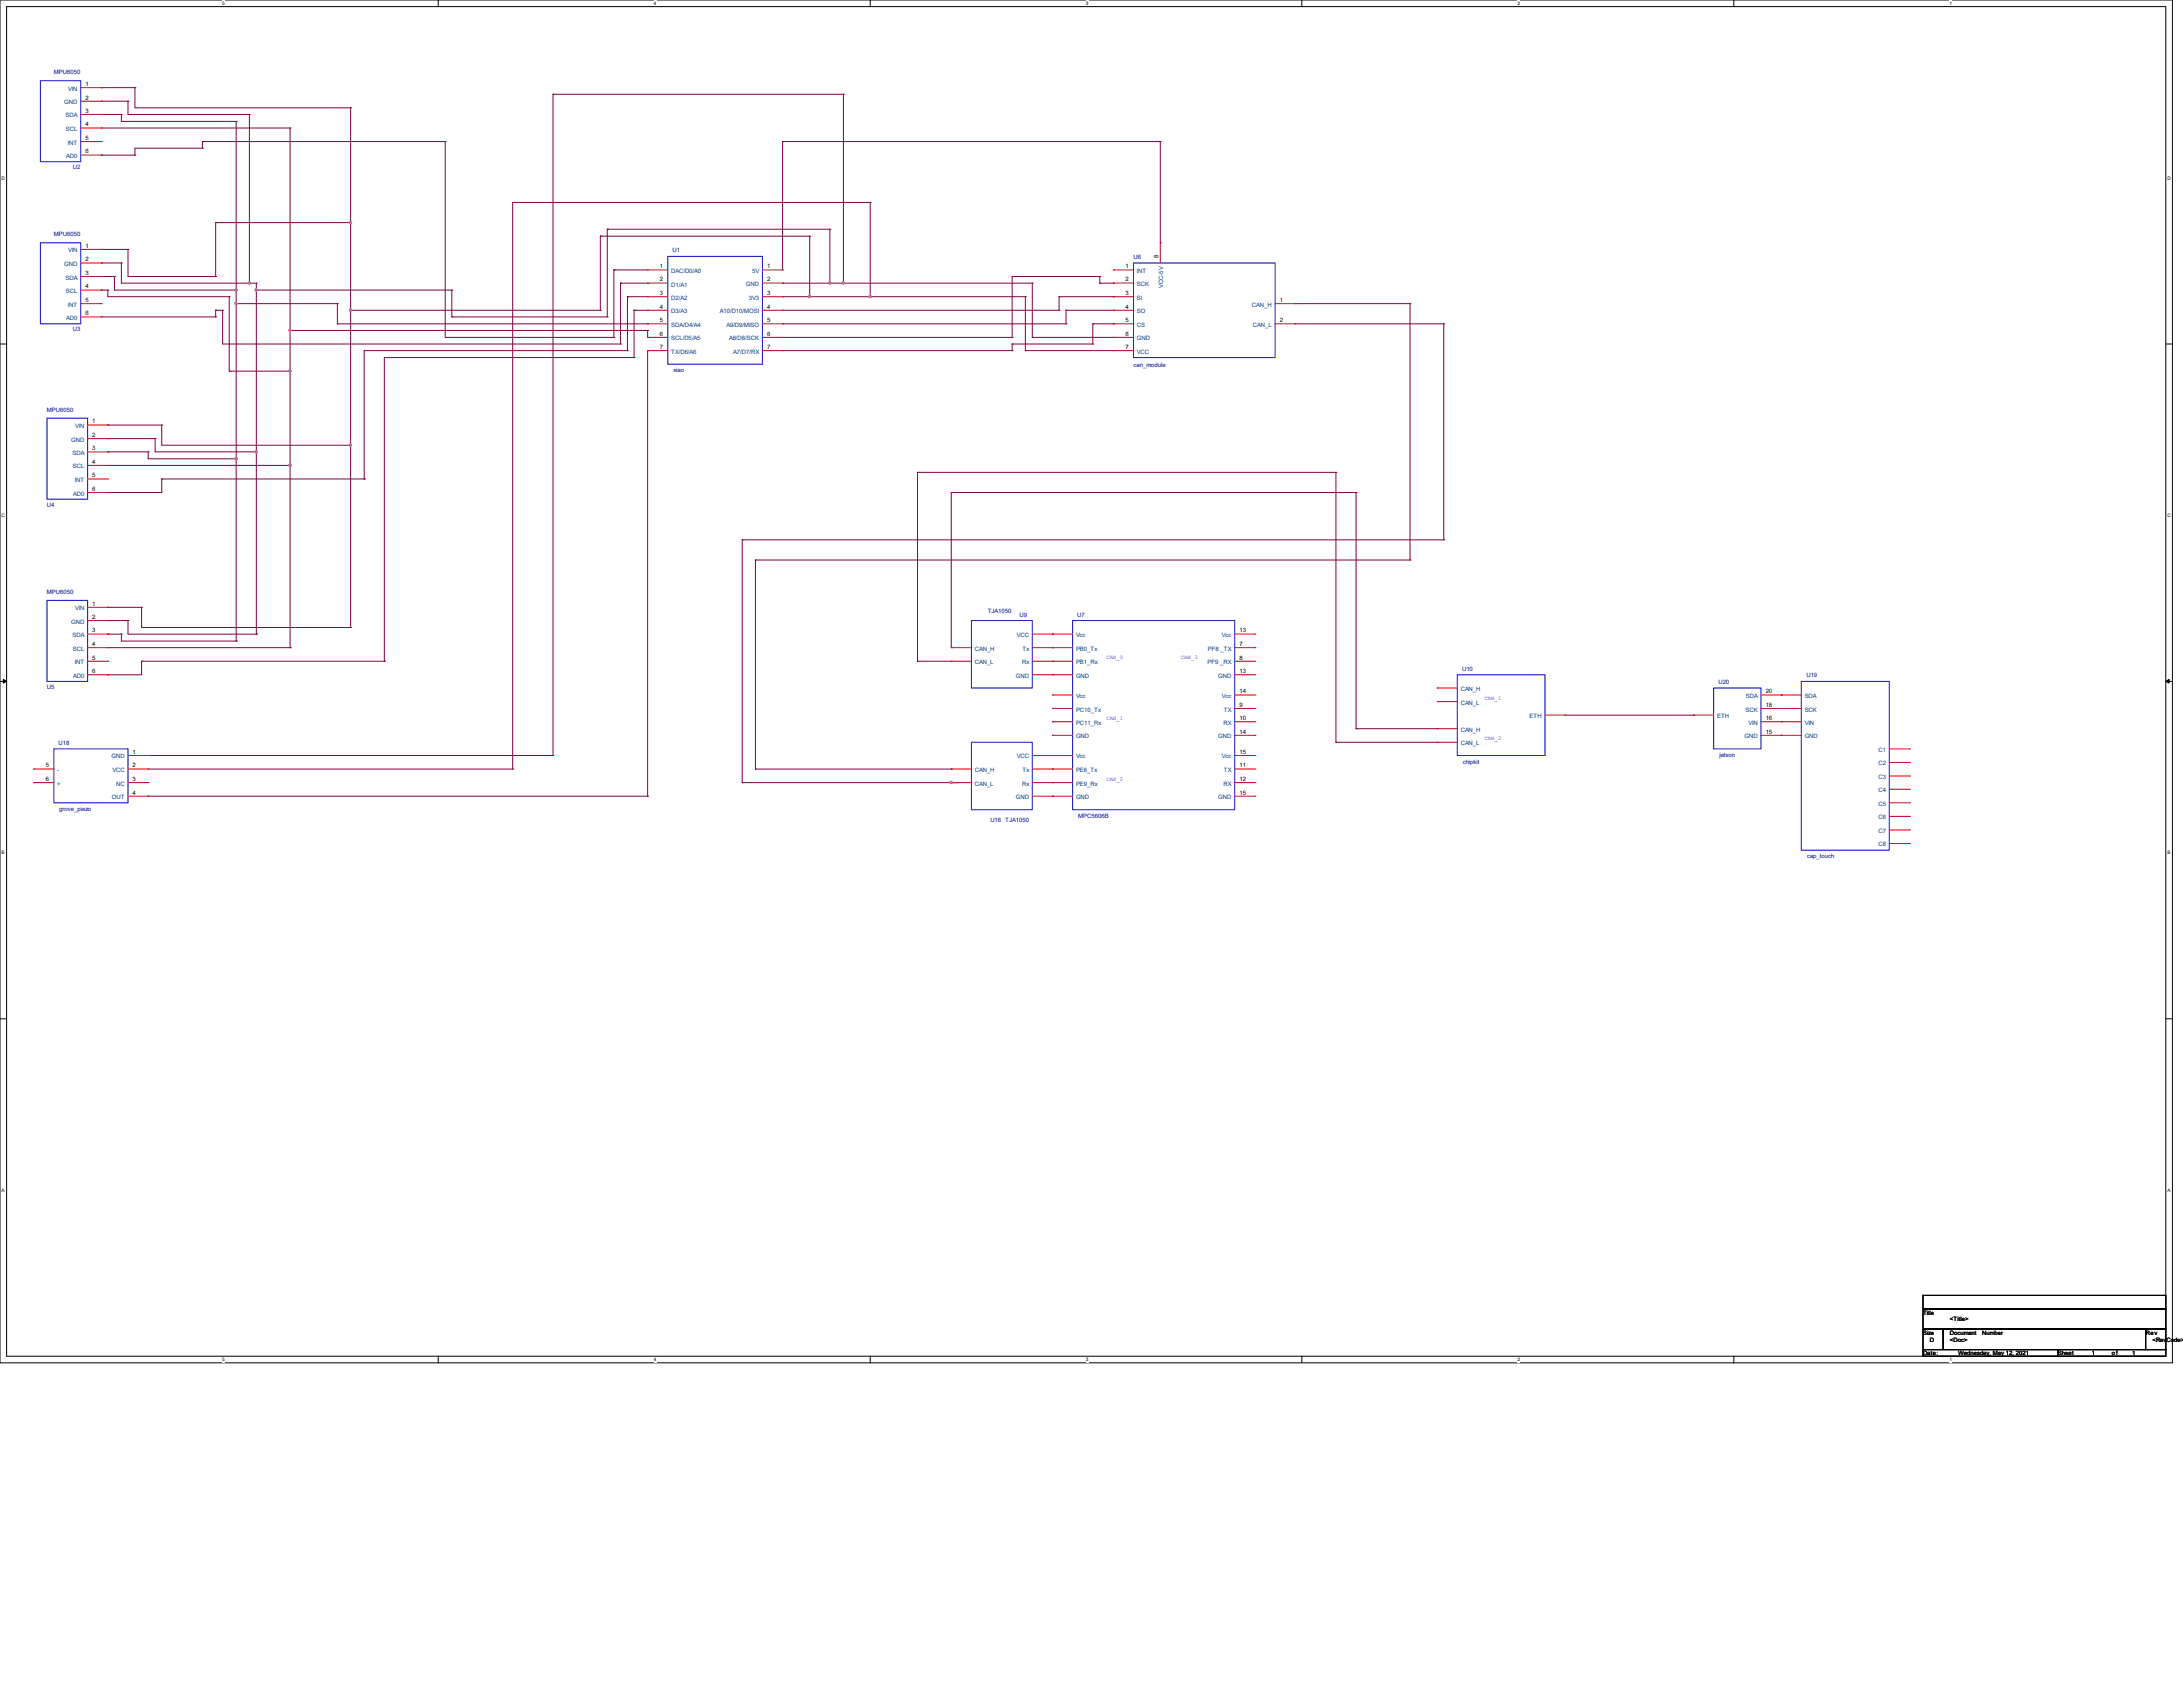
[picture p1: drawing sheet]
<svg xmlns="http://www.w3.org/2000/svg" width="279mm" height="216mm" viewBox="0 0 279 216" stroke-linecap="round" stroke-linejoin="round" font-family="sans-serif">
<defs><g id="words">
<g font-size=".8" fill="#000080">
<text x="6.9" y="9.5">MPU6050</text>
<text x="9.3" y="21.7">U2</text>
<text x="6.9" y="30.2">MPU6050</text>
<text x="86.1" y="32.3">U1</text>
<text x="145.1" y="33.1">U6</text>
<text x="9.3" y="42.4">U3</text>
<text x="86.2" y="47.7">xiao</text>
<text x="145.1" y="47">can_module</text>
<text x="6" y="52.7">MPU6050</text>
<text x="6" y="64.9">U4</text>
<text x="6" y="76">MPU6050</text>
<text x="126.4" y="78.4">TJA1050</text>
<text x="130.5" y="79">U9</text>
<text x="137.9" y="79">U7</text>
<text x="6" y="88.2">U5</text>
<text x="187.1" y="85.9">U10</text>
<text x="219.9" y="87.6">U20</text>
<text x="231.2" y="86.7">U19</text>
<text x="7.5" y="95.3">U18</text>
<text x="187.2" y="97.8">chipkit</text>
<text x="220.1" y="96.9">jetson</text>
<text x="7.6" y="103.8">grove_piezo</text>
<text x="126.8" y="105.2">U16 TJA1050</text>
<text x="138" y="104.7">MPC5606B</text>
<text x="231.3" y="109.9">cap_touch</text>
</g>
<g font-size=".8" fill="#004080">
<text x="8.7" y="11.6">VIN</text>
<text x="8.2" y="13.3">GND</text>
<text x="8.4" y="15">SDA</text>
<text x="8.4" y="16.8">SCL</text>
<text x="8.5" y="20.2">AD0</text>
<text x="8.7" y="18.5">INT</text>
<text x="8.2" y="34">GND</text>
<text x="8.4" y="35.8">SDA</text>
<text x="8.7" y="32.3">VIN</text>
<text x="85.9" y="34.9">DAC/D0/A0</text>
<text x="96.3" y="34.9">5V</text>
<text x="145.5" y="34.9">INT</text>
<text x="8.4" y="37.5">SCL</text>
<text x="8.5" y="40.9">AD0</text>
<text x="8.7" y="39.2">INT</text>
<text x="85.9" y="36.7">D1/A1</text>
<text x="85.9" y="38.4">D2/A2</text>
<text x="85.9" y="40.1">D3/A3</text>
<text x="85.9" y="41.8">SDA/D4/A4</text>
<text x="92.1" y="40.1">A10/D10/MOSI</text>
<text x="93" y="41.8">A9/D9/MISO</text>
<text x="95.5" y="36.6">GND</text>
<text x="95.8" y="38.4">3V3</text>
<text x="145.5" y="36.6">SCK</text>
<text x="145.5" y="38.4">SI</text>
<text x="145.5" y="40.1">SO</text>
<text x="145.5" y="41.8">CS</text>
<text x="148.9" y="36.9" transform="rotate(-90 148.9 36.9)">VCC-5V</text>
<text x="160.2" y="39.2">CAN_H</text>
<text x="160.4" y="41.8">CAN_L</text>
<text x="85.9" y="43.6">SCL/D5/A5</text>
<text x="85.9" y="45.3">TX/D6/A6</text>
<text x="93.3" y="43.6">A8/D8/SCK</text>
<text x="93.9" y="45.3">A7/D7/RX</text>
<text x="145.5" y="43.6">GND</text>
<text x="145.5" y="45.3">VCC</text>
<text x="9.1" y="56.5">GND</text>
<text x="9.3" y="58.2">SDA</text>
<text x="9.3" y="59.9">SCL</text>
<text x="9.6" y="54.8">VIN</text>
<text x="9.4" y="63.4">AD0</text>
<text x="9.6" y="61.7">INT</text>
<text x="9.1" y="79.8">GND</text>
<text x="9.3" y="81.5">SDA</text>
<text x="9.3" y="83.3">SCL</text>
<text x="9.6" y="78.1">VIN</text>
<text x="124.8" y="83.3">CAN_H</text>
<text x="130.1" y="81.5">VCC</text>
<text x="130.9" y="83.3">Tx</text>
<text x="137.7" y="83.3">PB0_Tx</text>
<text x="137.7" y="81.5">Vcc</text>
<text x="154.6" y="83.3">PF8 _TX</text>
<text x="156.4" y="81.5">Vcc</text>
<text x="9.4" y="86.7">AD0</text>
<text x="9.6" y="85">INT</text>
<text x="124.8" y="85">CAN_L</text>
<text x="130" y="86.7">GND</text>
<text x="130.8" y="85">Rx</text>
<text x="137.7" y="89.3">Vcc</text>
<text x="137.7" y="86.7">GND</text>
<text x="137.7" y="85">PB1_Rx</text>
<text x="154.6" y="85">PF9 _RX</text>
<text x="155.9" y="86.7">GND</text>
<text x="156.4" y="89.3">Vcc</text>
<text x="187" y="88.4">CAN_H</text>
<text x="223.4" y="89.3">SDA</text>
<text x="231" y="89.3">SDA</text>
<text x="137.7" y="91.1">PC10_Tx</text>
<text x="137.7" y="92.8">PC11_Rx</text>
<text x="137.7" y="94.5">GND</text>
<text x="155.9" y="94.5">GND</text>
<text x="156.6" y="92.8">RX</text>
<text x="156.6" y="91.1">TX</text>
<text x="187" y="90.2">CAN_L</text>
<text x="187" y="93.6">CAN_H</text>
<text x="187" y="95.4">CAN_L</text>
<text x="195.8" y="91.9">ETH</text>
<text x="219.8" y="91.9">ETH</text>
<text x="223.3" y="94.5">GND</text>
<text x="223.4" y="91.1">SCK</text>
<text x="223.8" y="92.8">VIN</text>
<text x="231" y="94.5">GND</text>
<text x="231" y="92.8">VIN</text>
<text x="231" y="91.1">SCK</text>
<text x="7.3" y="98.8">-</text>
<text x="7.3" y="100.5">+</text>
<text x="14.3" y="97.1">GND</text>
<text x="14.4" y="98.8">VCC</text>
<text x="14.9" y="100.5">NC</text>
<text x="124.8" y="98.8">CAN_H</text>
<text x="124.8" y="100.5">CAN_L</text>
<text x="130.1" y="97.1">VCC</text>
<text x="130.8" y="100.5">Rx</text>
<text x="130.9" y="98.8">Tx</text>
<text x="137.7" y="98.8">PE8_Tx</text>
<text x="137.7" y="100.5">PE9_Rx</text>
<text x="137.7" y="97.1">Vcc</text>
<text x="156.4" y="97.1">Vcc</text>
<text x="156.6" y="100.5">RX</text>
<text x="156.6" y="98.8">TX</text>
<text x="240.4" y="96.2">C1</text>
<text x="240.4" y="98">C2</text>
<text x="240.4" y="99.7">C3</text>
<text x="240.4" y="101.4">C4</text>
<text x="14.3" y="102.3">OUT</text>
<text x="130" y="102.3">GND</text>
<text x="137.7" y="102.3">GND</text>
<text x="155.9" y="102.3">GND</text>
<text x="240.4" y="103.1">C5</text>
<text x="240.4" y="104.9">C6</text>
<text x="240.4" y="106.6">C7</text>
<text x="240.4" y="108.3">C8</text>
</g>
<g font-size=".8">
<text x="10.9" y="11">1</text>
<text x="10.9" y="12.7">2</text>
<text x="10.9" y="14.4">3</text>
<text x="10.9" y="16.2">4</text>
<text x="10.9" y="17.9">5</text>
<text x="10.9" y="19.6">6</text>
<text x="10.9" y="31.7">1</text>
<text x="10.9" y="33.4">2</text>
<text x="10.9" y="35.2">3</text>
<text x="84.5" y="34.3">1</text>
<text x="98.2" y="34.3">1</text>
<text x="144.1" y="34.3">1</text>
<text x="148.3" y="33.1" transform="rotate(-90 148.3 33.1)">8</text>
<text x="10.9" y="36.9">4</text>
<text x="10.9" y="38.6">5</text>
<text x="10.9" y="40.3">6</text>
<text x="84.5" y="36">2</text>
<text x="84.5" y="37.8">3</text>
<text x="84.5" y="39.5">4</text>
<text x="84.5" y="41.2">5</text>
<text x="98.2" y="36">2</text>
<text x="98.2" y="37.8">3</text>
<text x="98.2" y="39.5">4</text>
<text x="98.2" y="41.2">5</text>
<text x="144.1" y="36">2</text>
<text x="144.1" y="37.8">3</text>
<text x="144.1" y="39.5">4</text>
<text x="144.1" y="41.2">5</text>
<text x="163.8" y="38.6">1</text>
<text x="163.8" y="41.2">2</text>
<text x="84.5" y="43">6</text>
<text x="84.5" y="44.7">7</text>
<text x="98.2" y="43">6</text>
<text x="98.2" y="44.7">7</text>
<text x="144.1" y="43">6</text>
<text x="144.1" y="44.7">7</text>
<text x="11.8" y="54.2">1</text>
<text x="11.8" y="55.9">2</text>
<text x="11.8" y="57.6">3</text>
<text x="11.8" y="59.4">4</text>
<text x="11.8" y="61.1">5</text>
<text x="11.8" y="62.8">6</text>
<text x="11.8" y="77.5">1</text>
<text x="11.8" y="79.2">2</text>
<text x="11.8" y="80.9">3</text>
<text x="11.8" y="82.7">4</text>
<text x="158.6" y="82.7">7</text>
<text x="158.6" y="80.9">13</text>
<text x="11.8" y="84.4">5</text>
<text x="11.8" y="86.1">6</text>
<text x="158.6" y="84.4">8</text>
<text x="158.6" y="88.7">14</text>
<text x="158.6" y="86.1">13</text>
<text x="226" y="88.7">20</text>
<text x="158.6" y="90.5">9</text>
<text x="158.6" y="92.2">10</text>
<text x="158.6" y="93.9">14</text>
<text x="226" y="90.5">18</text>
<text x="226" y="92.2">16</text>
<text x="226" y="93.9">15</text>
<text x="5.9" y="98.2">5</text>
<text x="5.9" y="99.9">6</text>
<text x="17" y="96.5">1</text>
<text x="17" y="98.2">2</text>
<text x="17" y="99.9">3</text>
<text x="17" y="101.7">4</text>
<text x="158.6" y="98.2">11</text>
<text x="158.6" y="99.9">12</text>
<text x="158.6" y="96.5">15</text>
<text x="158.6" y="101.7">15</text>
<text x="246.1" y="168.2">Title</text>
<text x="246.1" y="170.8">Size</text>
<text x="246.1" y="173.4">Date:</text>
<text x="247" y="171.7">D</text>
<text x="249.6" y="170.8">Document</text>
<text x="249.6" y="171.7">&lt;Doc&gt;</text>
<text x="249.6" y="169.1">&lt;Title&gt;</text>
<text x="250.6" y="173.4">Wednesday, May 12, 2021</text>
<text x="253.7" y="170.8">Number</text>
<text x="263.4" y="173.4">Sheet</text>
<text x="267.7" y="173.4">1</text>
<text x="270.3" y="173.4">of</text>
<text x="272.9" y="173.4">1</text>
<text x="274.6" y="170.8">Rev</text>
<text x="275.5" y="171.7">&lt;RevCode&gt;</text>
</g>
<g font-size=".7" fill="#00f">
<text x="141.6" y="84.4">CAN_0</text>
<text x="151.1" y="84.4">CAN_3</text>
<text x="190" y="89.6">CAN_1</text>
<text x="141.6" y="92.2">CAN_1</text>
<text x="190" y="94.7">CAN_2</text>
<text x="141.6" y="99.9">CAN_2</text>
</g>
<g font-size=".6">
<text x="28.4" y=".6">5</text>
<text x="83.7" y=".6">4</text>
<text x="139" y=".6">3</text>
<text x="194.2" y=".6">2</text>
<text x="249.5" y=".6">1</text>
<text x=".2" y="23">D</text>
<text x="277.4" y="23">D</text>
<text x=".2" y="66.2">C</text>
<text x="277.4" y="66.2">C</text>
<text x=".2" y="109.3">B</text>
<text x="277.4" y="109.3">B</text>
<text x=".2" y="152.5">A</text>
<text x="277.4" y="152.5">A</text>
<text x="28.4" y="174.2">5</text>
<text x="83.7" y="174.2">4</text>
<text x="139" y="174.2">3</text>
<text x="194.2" y="174.2">2</text>
<text x="249.5" y="174.2">1</text>
</g>
</g></defs>
<path d="M0 0h278v174.4h-278zM.8 .8h276.4v172.8h-276.4z" fill="none" stroke="#000" stroke-width=".13"/>
<g fill="#fff">
<path d="M28.4 .1h.3v.7h-.3z"/>
<path d="M28.4 173.7h.3v.6h-.3z"/>
</g>
<path d="M56.1 0v.8M56.1 173.6v.8" fill="none" stroke="#000" stroke-width=".13"/>
<g fill="#fff">
<path d="M83.7 .1h.3v.7h-.3z"/>
<path d="M83.7 173.7h.3v.6h-.3z"/>
</g>
<path d="M111.4 0v.8M111.4 173.6v.8" fill="none" stroke="#000" stroke-width=".13"/>
<g fill="#fff">
<path d="M139 .1h.3v.7h-.3z"/>
<path d="M139 173.7h.3v.6h-.3z"/>
</g>
<path d="M166.6 0v.8M166.6 173.6v.8" fill="none" stroke="#000" stroke-width=".13"/>
<g fill="#fff">
<path d="M194.2 .1h.3v.7h-.3z"/>
<path d="M194.2 173.7h.3v.6h-.3z"/>
</g>
<path d="M221.9 0v.8M221.9 173.6v.8" fill="none" stroke="#000" stroke-width=".13"/>
<g fill="#fff">
<path d="M249.5 .1h.3v.7h-.3z"/>
<path d="M249.5 173.7h.3v.6h-.3z"/>
<path d="M.2 22.4h.4v.7h-.4z"/>
<path d="M277.4 22.4h.4v.7h-.4z"/>
<path d="M.2 65.6h.4v.7h-.4z"/>
<path d="M277.4 65.6h.4v.7h-.4z"/>
</g>
<path d="M0 44h.8M277.2 44h.8" fill="none" stroke="#000" stroke-width=".13"/>
<g fill="#fff">
<path d="M.2 108.8h.4v.7h-.4z"/>
<path d="M277.4 108.8h.4v.7h-.4z"/>
</g>
<path d="M0 87.2h.8M277.2 87.2h.8" fill="none" stroke="#000" stroke-width=".13"/>
<path d="M.4 87l.4 .2-.4 .2zM277.2 87.2l.4-.2v.4z" fill="#000" stroke="#000" stroke-width=".13"/>
<g fill="#fff">
<path d="M.2 152h.4v.7h-.4z"/>
<path d="M277.4 152h.4v.7h-.4z"/>
</g>
<path d="M0 130.4h.8M277.2 130.4h.8M246.1 165.8h31.1v1.7h-31.1zM246.1 167.5h31.1v2.6h-31.1zM246.1 170.1h2.6v2.6h-2.6zM246.1 172.7h17.3v.9h-17.3zM248.7 170.1h25.9v2.6h-25.9zM263.4 172.7h13.8v.9h-13.8zM274.6 170.1h2.6v2.6h-2.6z" fill="none" stroke="#000" stroke-width=".13"/>
<g fill="none" stroke="#800040" stroke-width=".13">
<path d="M13 11.2h.1M13 13h.1M13 14.6h.1M13 19.9h.1M13 11.2h4.3M13 13h3.4M13 14.6h2.5M13 16.4h24.1M13 19.9h4.3M15.5 14.6h.1M15.5 14.6v.9h14.7M16.4 13h.1"/>
<path d="M16.4 13v1.6h15.5M17.3 11.2h.1M17.3 19.9h.1M17.3 11.2v2.6h27.6M25.9 18.1h.1M25.9 19h.1M25.9 19h-8.6v.9M25.9 18.1h31.1M25.9 18.1v.9M30.2 15.5h.1M30.2 15.5v66.5M31.9 14.6h.1"/>
<path d="M31.9 14.6v21.6M37.1 16.4h.1M37.1 16.4v66.5M44.9 13.8h.1M44.9 13.8v66.5M57 18.1h.1M57 18.1v25.1h21.6M70.8 12.1h.1M70.8 12.1v84.6M70.8 12.1h37.1M100.2 18.1h.1M100.2 18.1h48.3"/>
<path d="M100.2 18.1v16.4M107.9 12.1h.1M107.9 12.1v24.1M148.5 18.1h.1M148.5 18.1v13M13 31.9h.1M13 33.7h.1M13 35.4h.1M13 37.1h.1M13 31.9h3.4M13 33.7h2.5M13 35.4h1.6"/>
<path d="M13 37.1h.8M13.8 37.1h.1M13.8 37.1v.9h15.5M14.6 35.4h.1M14.6 35.4v1.7h15.6M15.5 33.7h.1M15.5 33.7v2.5h17.3M16.4 31.9h.1M16.4 31.9v3.5h11.2M27.6 35.4h.1M27.6 28.5h.1M27.6 39.7h.1"/>
<path d="M27.6 39.7h.9M27.6 28.5v6.9M27.6 39.7v.9M27.6 28.5h17.3M28.5 39.7h.1M28.5 39.7v4.3h50.9M29.3 38h.1M29.3 38v9.5M30.2 37.1h.1M30.2 38.9h.1M30.2 38.9h13M31.9 36.2h.1"/>
<path d="M32.8 36.2h.1M32.8 37.1h.1M32.8 37.1h25M32.8 36.2v45M43.2 38.9h.1M43.2 38.9v2.5M44.9 28.5h.1M44.9 39.7h.1M44.9 39.7h31.9M57.8 37.1h.1M57.8 37.1v3.5M65.6 25.9h.1"/>
<path d="M65.6 25.9v72.5M65.6 25.9h45.8M76.8 30.2h.1M76.8 39.7h.1M76.8 30.2h26.8M76.8 30.2v9.5M77.7 29.3h.1M77.7 29.3v11.3M77.7 29.3h28.5M78.6 34.5h.1M78.6 34.5v8.7M78.6 34.5h4.3"/>
<path d="M79.4 36.2h.1M79.4 36.2h3.5M79.4 36.2v7.8M80.3 38h.1M80.3 38h2.6M80.3 38v6.9M81.2 39.7h.1M81.2 39.7h1.7M81.2 39.7v6.1M100.2 36.2h.1M100.2 38h.1M100.2 36.2h31.9"/>
<path d="M100.2 38h31M100.2 39.7h35.4M103.6 30.2h.1M103.6 30.2v7.8M106.2 29.3h.1M106.2 29.3v6.9M107.9 36.2h.1M111.4 38h.1M111.4 25.9h.1M111.4 25.9v12.1M129.5 35.4h.1M129.5 35.4h11.3"/>
<path d="M129.5 35.4v7.8M131.2 38h.1M131.2 38v6.9M132.1 36.2h.1M132.1 36.2v7M135.6 39.7h.1M135.6 38h.1M135.6 38h6.9M135.6 38v1.7M136.4 39.7h.1M136.4 39.7h6.1M136.4 39.7v1.7"/>
<path d="M140.8 35.4h.1M140.8 36.2h.1M140.8 36.2h1.7M140.8 35.4v.8M142.5 38h.1M142.5 39.7h.1M142.5 36.2h.1M148.5 31.1h.1M165.8 38.9h14.7M180.5 38.9h.1M180.5 38.9v32.8M13 40.6h14.6"/>
<path d="M13.8 54.4h.1M13.8 56.1h.1M13.8 57.8h.1M13.8 54.4h6.9M13.8 56.1h6.1M13.8 57.8h5.2M13.8 59.6h23.3M19 57.8h.1M19 57.8v.9h11.2M19.9 56.1h.1M19.9 56.1v1.7h12.9M20.7 54.4h.1"/>
<path d="M20.7 54.4v2.6h24.2M27.6 40.6h.1M29.3 47.5h.1M29.3 47.5h7.8M30.2 58.7h.1M32.8 57.8h.1M37.1 59.6h.1M37.1 47.5h.1M37.1 42.3h.1M37.1 42.3h45.8M43.2 41.4h.1M43.2 41.4h39.7"/>
<path d="M44.9 57h.1M57.8 40.6h.1M57.8 40.6h19.9M77.7 40.6h.1M78.6 43.2h.1M79.4 44h.1M80.3 44.9h.1M80.3 44.9h-33.7v16.4M81.2 45.8h.1M81.2 45.8h-32v38.8M82.9 41.4h.1M82.9 42.3h.1"/>
<path d="M82.9 44.9h.1M82.9 42.3v.9M82.9 44.9v57M100.2 41.4h36.2M100.2 43.2h29.3M100.2 44.9h29.3M129.5 43.2h.1M129.5 44.9h.1M129.5 44h.1M129.5 44h10.4M129.5 44v.9M131.2 44.9h.1"/>
<path d="M131.2 44.9h11.3M132.1 43.2h.1M132.1 43.2h10.4M136.4 41.4h.1M139.9 44h.1M139.9 41.4h.1M139.9 41.4h2.6M139.9 41.4v2.6M142.5 43.2h.1M142.5 44.9h.1M142.5 41.4h.1M165.8 41.4h19"/>
<path d="M184.8 41.4h.1M184.8 41.4v27.7M13.8 63h.1M13.8 77.7h.1M13.8 79.4h.1M13.8 77.7h4.3M13.8 79.4h2.6M16.4 79.4h.1M16.4 79.4v1.8h16.4M18.1 77.7h.1M18.1 77.7v2.6h26.8M20.7 61.3h.1"/>
<path d="M20.7 61.3v1.7h-6.9M20.7 61.3h25.9M46.6 61.3h.1M95 69.1h.1M95 69.1h89.8M95 69.1v31.1M96.7 71.7h.1M96.7 71.7h83.8M96.7 71.7v26.7M117.4 60.5h.1M117.4 60.5v24.1M117.4 60.5h53.6"/>
<path d="M121.8 63h.1M121.8 63h51.8M121.8 63v19.9M171 60.5h.1M171 60.5v34.5M173.6 63h.1M173.6 63v30.3M180.5 71.7h.1M184.8 69.1h.1M13.8 81.2h.1M13.8 86.4h.1M13.8 81.2h1.7"/>
<path d="M13.8 82.9h23.3M15.5 81.2h.1M15.5 81.2v.8h14.7M18.1 84.6h.1M18.1 84.6v1.8h-4.3M18.1 84.6h31.1M19 98.4h46.6M19 96.7h51.8M30.2 82h.1M32.8 81.2h.1M37.1 82.9h.1M44.9 80.3h.1"/>
<path d="M49.2 84.6h.1M65.6 98.4h.1M70.8 96.7h.1M96.7 98.4h.1M96.7 98.4h25.1M117.4 84.6h.1M117.4 84.6h4.4M121.8 98.4h.1M171 95h.1M171 95h12.9M173.6 93.3h.1M173.6 93.3h10.3"/>
<path d="M183.9 93.3h.1M183.9 95h.1M200.3 91.5h16.4M216.7 91.5h.1M19 101.9h63.9M82.9 101.9h.1M95 100.2h.1M95 100.2h27.6M121.8 100.2h.1M122.6 100.2h.1"/>
</g>
<g fill="#f0f" stroke="#f0f" stroke-width=".13">
<circle cx="106.2" cy="36.2" r=".15"/>
<circle cx="103.6" cy="38" r=".15"/>
<circle cx="111.4" cy="38" r=".15"/>
<circle cx="44.9" cy="39.7" r=".15"/>
<circle cx="37.1" cy="59.5" r=".15"/>
<circle cx="44.9" cy="28.5" r=".15"/>
<circle cx="44.9" cy="57" r=".15"/>
<circle cx="31.9" cy="36.2" r=".15"/>
<circle cx="32.8" cy="37.1" r=".15"/>
<circle cx="32.8" cy="57.8" r=".15"/>
<circle cx="30.2" cy="38.8" r=".15"/>
<circle cx="30.2" cy="58.7" r=".15"/>
<circle cx="30.2" cy="37.1" r=".15"/>
<circle cx="37.1" cy="42.3" r=".15"/>
<circle cx="37.1" cy="47.5" r=".15"/>
<circle cx="121.7" cy="100.1" r=".15"/>
<circle cx="107.9" cy="36.2" r=".15"/>
</g>
<g fill="none" stroke="#00f" stroke-width=".13">
<path d="M5.2 10.3h5.1v10.4h-5.1zM5.2 31.1h5.1v10.3h-5.1zM85.5 32.8h12.1v13.8h-12.1zM145.1 33.7h18.1v12.1h-18.1zM6 53.5h5.2v10.4h-5.2zM6 76.8h5.2v10.4h-5.2zM124.3 79.4h7.8v8.7h-7.8zM137.3 79.4h20.7v24.2h-20.7zM6.9 95.8h9.5v6.9h-9.5zM124.3 95h7.8v8.6h-7.8zM186.5 86.4h11.2v10.3h-11.2zM219.3 88.1h6.1v7.7h-6.1z"/>
<path d="M230.5 87.2h11.3v21.6h-11.3z"/>
</g>
<g fill="none" stroke="#f00" stroke-width=".13">
<path d="M10.3 11.2h2.7M10.3 13h2.7M10.3 14.6h2.7M10.3 16.4h2.7M10.3 18.1h2.7M10.3 19.9h2.7M13 11.2h.1M13 13h.1M13 14.6h.1M13 16.4h.1M13 18.1h.1M13 19.9h.1"/>
<path d="M10.3 38.9h2.7M10.3 31.9h2.7M10.3 33.7h2.7M10.3 35.4h2.7M10.3 37.1h2.7M13 31.9h.1M13 33.7h.1M13 35.4h.1M13 37.1h.1M13 38.9h.1M82.9 34.5h.1M82.9 36.2h.1"/>
<path d="M82.9 38h.1M82.9 39.7h.1M82.9 34.5h2.6M82.9 36.2h2.6M82.9 38h2.6M82.9 39.7h2.6M97.6 34.5h2.6M97.6 36.2h2.6M97.6 38h2.6M97.6 39.7h2.6M100.2 34.5h.1M100.2 36.2h.1"/>
<path d="M100.2 38h.1M100.2 39.7h.1M142.5 34.5h.1M142.5 36.2h.1M142.5 38h.1M142.5 39.7h.1M142.5 34.5h2.6M142.5 36.2h2.6M142.5 38h2.6M142.5 39.7h2.6M148.5 31.1h.1M148.5 31.1v2.6"/>
<path d="M163.2 38.9h2.6M165.8 38.9h.1M10.3 40.6h2.7M11.2 54.4h2.6M11.2 56.1h2.6M11.2 57.8h2.6M11.2 59.6h2.6M13 40.6h.1M13.8 54.4h.1M13.8 56.1h.1M13.8 57.8h.1M13.8 59.6h.1"/>
<path d="M82.9 41.4h.1M82.9 43.2h.1M82.9 44.9h.1M82.9 41.4h2.6M82.9 43.2h2.6M82.9 44.9h2.6M97.6 41.4h2.6M97.6 43.2h2.6M97.6 44.9h2.6M100.2 41.4h.1M100.2 43.2h.1M100.2 44.9h.1"/>
<path d="M142.5 41.4h.1M142.5 43.2h.1M142.5 44.9h.1M142.5 41.4h2.6M142.5 43.2h2.6M142.5 44.9h2.6M163.2 41.4h2.6M165.8 41.4h.1M11.2 61.3h2.6M11.2 63h2.6M11.2 77.7h2.6M11.2 79.4h2.6"/>
<path d="M13.8 61.3h.1M13.8 63h.1M13.8 77.7h.1M13.8 79.4h.1M4.3 98.4h.1M4.3 98.4h2.6M11.2 81.2h2.6M11.2 82.9h2.6M11.2 84.6h2.6M11.2 86.4h2.6M13.8 81.2h.1M13.8 82.9h.1"/>
<path d="M13.8 84.6h.1M13.8 86.4h.1M16.4 96.7h2.6M16.4 98.4h2.6M19 96.7h.1M19 98.4h.1M121.8 98.4h.1M121.8 82.9h.1M121.8 84.6h.1M121.8 98.4h2.5M121.8 82.9h2.5M121.8 84.6h2.5"/>
<path d="M132.1 96.7h5.2M132.1 98.4h5.2M132.1 81.2h5.2M132.1 82.9h5.2M132.1 84.6h5.2M132.1 86.4h5.2M134.7 96.7h.1M134.7 98.4h.1M134.7 82.9h.1M134.7 90.7h.1M134.7 92.4h.1M134.7 81.2h.1"/>
<path d="M134.7 88.9h.1M134.7 86.4h.1M134.7 94.1h.1M134.7 84.6h.1M134.7 94.1h2.6M134.7 92.4h2.6M134.7 90.7h2.6M134.7 88.9h2.6M158 96.7h2.6M158 98.4h2.6M158 94.1h2.6M158 92.4h2.6"/>
<path d="M158 90.7h2.6M158 88.9h2.6M158 81.2h2.6M158 82.9h2.6M158 84.6h2.6M158 86.4h2.6M160.6 82.9h.1M160.6 84.6h.1M160.6 90.7h.1M160.6 92.4h.1M160.6 98.4h.1M160.6 81.2h.1"/>
<path d="M160.6 88.9h.1M160.6 96.7h.1M160.6 86.4h.1M160.6 94.1h.1M183.9 88.1h.1M183.9 89.8h.1M183.9 93.3h.1M183.9 95h.1M183.9 88.1h2.6M183.9 89.8h2.6M183.9 93.3h2.6M183.9 95h2.6"/>
<path d="M197.7 91.5h2.6M200.3 91.5h.1M216.7 91.5h.1M216.7 91.5h2.6M225.4 94.1h5.1M225.4 92.4h5.1M225.4 90.7h5.1M225.4 88.9h5.1M228 94.1h.1M228 92.4h.1M228 90.7h.1M228 88.9h.1"/>
<path d="M241.8 95.8h2.6M241.8 97.6h2.6M241.8 99.3h2.6M244.4 95.8h.1M244.4 97.6h.1M244.4 99.3h.1M4.3 100.2h.1M4.3 100.2h2.6M16.4 100.2h2.6M16.4 101.9h2.6M19 100.2h.1M19 101.9h.1"/>
<path d="M121.8 100.2h.1M121.8 100.2h2.5M132.1 100.2h5.2M132.1 101.9h5.2M134.7 100.2h.1M134.7 101.9h.1M158 100.2h2.6M158 101.9h2.6M160.6 100.2h.1M160.6 101.9h.1M241.8 101h2.6M241.8 102.7h2.6"/>
<path d="M241.8 104.5h2.6M241.8 106.2h2.6M241.8 107.9h2.6M244.4 101h.1M244.4 102.7h.1M244.4 104.5h.1M244.4 106.2h.1M244.4 107.9h.1"/>
</g>
<use href="#words"/>
</svg>
